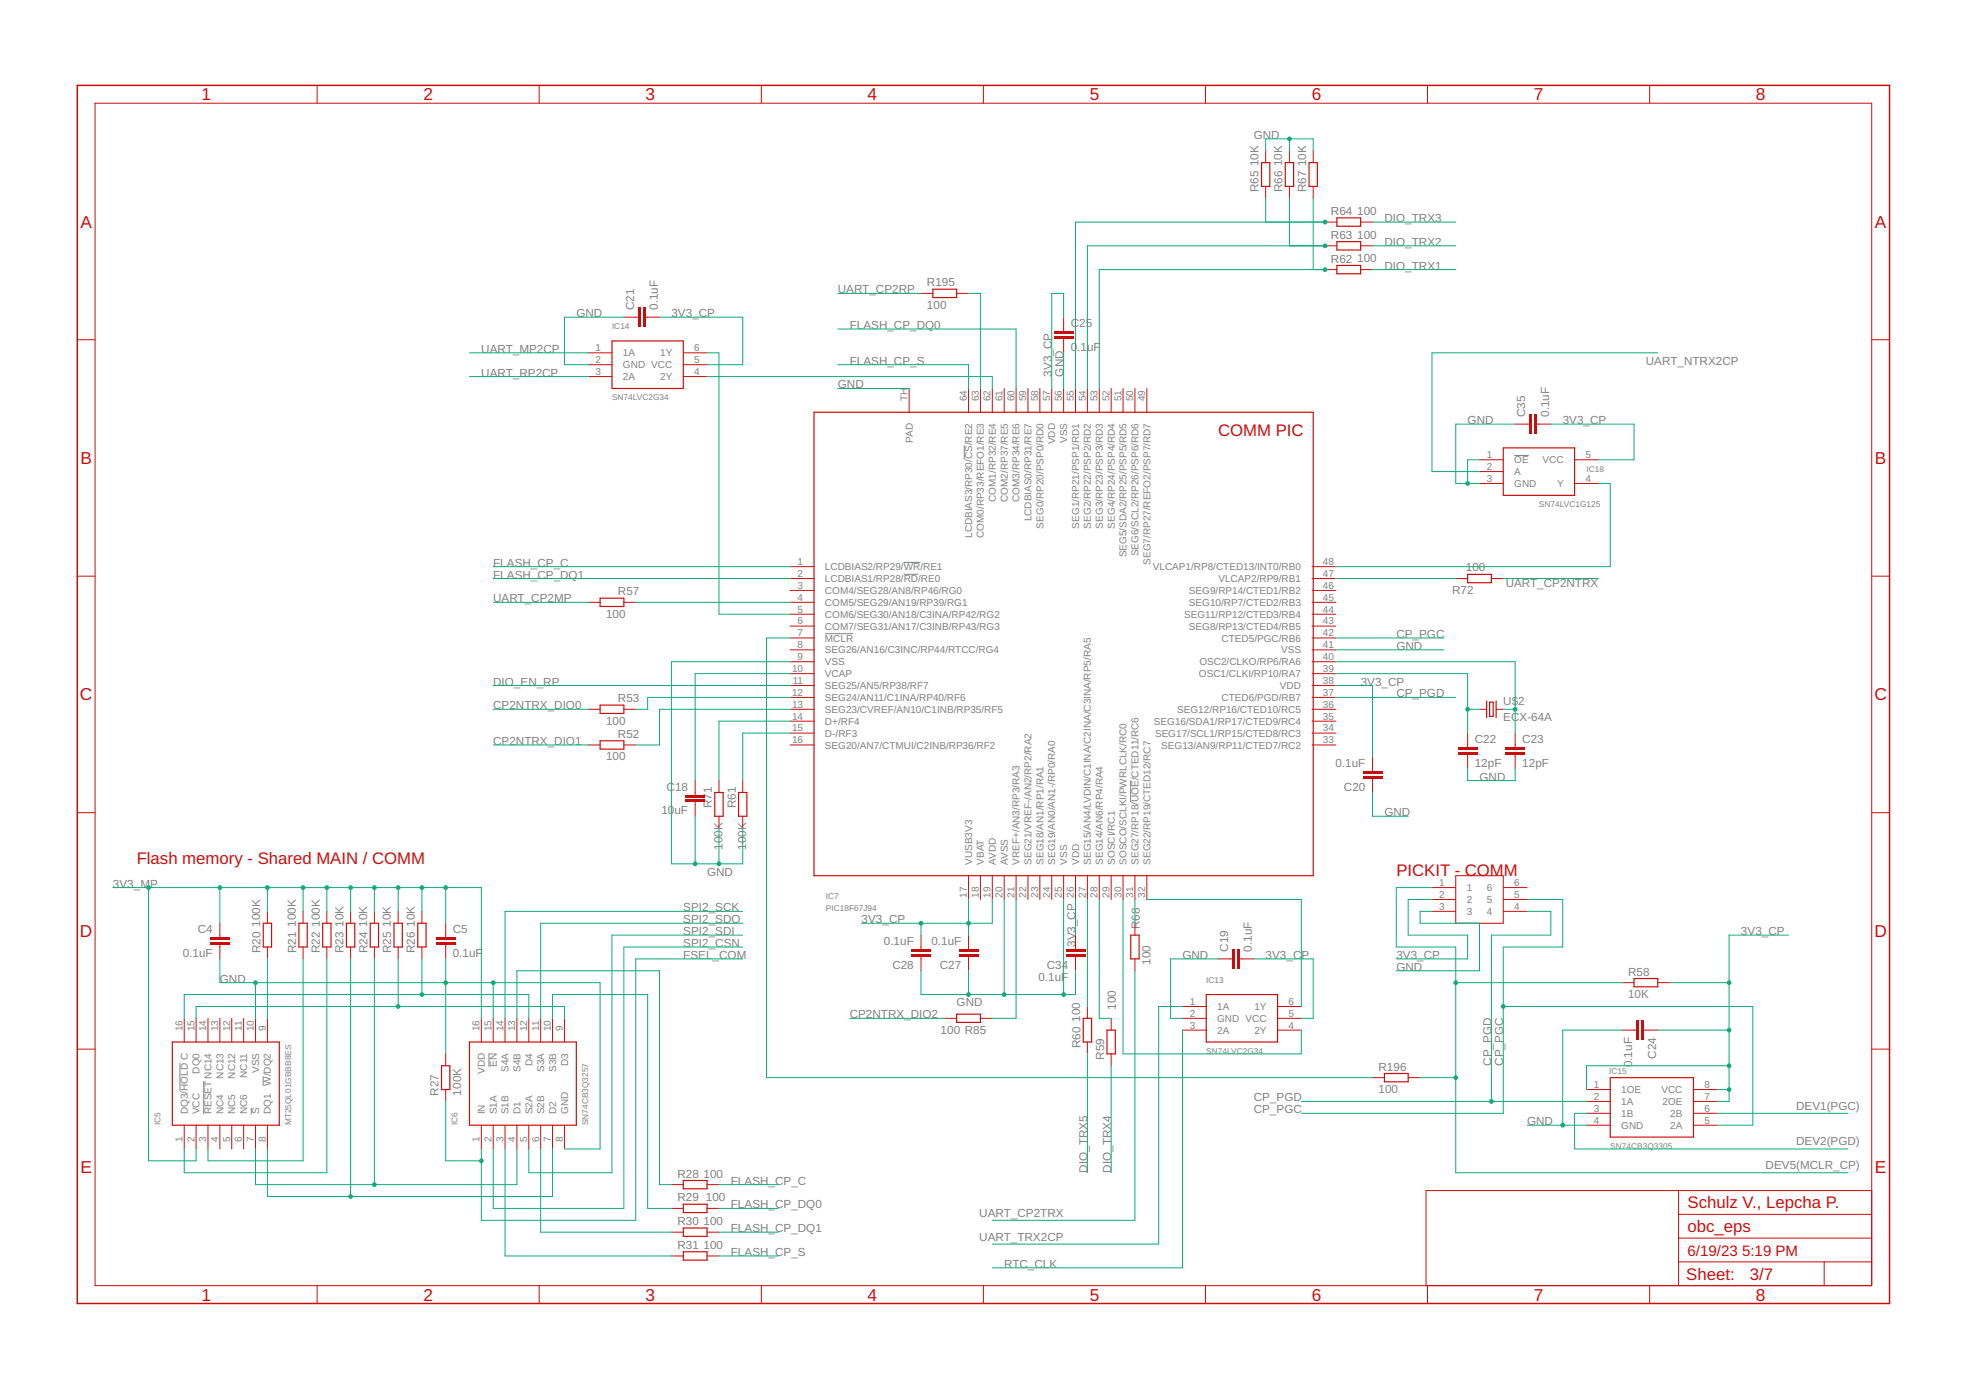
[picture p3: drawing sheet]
<svg xmlns="http://www.w3.org/2000/svg" width="420mm" height="297mm" viewBox="0 0 420 297" stroke-linecap="round" stroke-linejoin="round" font-family="sans-serif">
<defs><g id="words">
<g font-size="3.7" fill="#c90d0c">
<text x="43" y="21.4">1</text>
<text x="90.5" y="21.4">2</text>
<text x="138" y="21.4">3</text>
<text x="185.4" y="21.4">4</text>
<text x="232.9" y="21.4">5</text>
<text x="280.3" y="21.4">6</text>
<text x="327.8" y="21.4">7</text>
<text x="375.3" y="21.4">8</text>
<text x="17.2" y="48.6">A</text>
<text x="400.7" y="48.6">A</text>
<text x="17.2" y="99.2">B</text>
<text x="400.7" y="99.2">B</text>
<text x="17.1" y="149.7">C</text>
<text x="400.6" y="149.7">C</text>
<text x="17.1" y="200.2">D</text>
<text x="400.6" y="200.2">D</text>
<text x="17.2" y="250.8">E</text>
<text x="400.7" y="250.8">E</text>
<text x="43" y="277.9">1</text>
<text x="90.5" y="277.9">2</text>
<text x="138" y="277.9">3</text>
<text x="185.4" y="277.9">4</text>
<text x="232.9" y="277.9">5</text>
<text x="280.3" y="277.9">6</text>
<text x="327.8" y="277.9">7</text>
<text x="375.3" y="277.9">8</text>
</g>
<g font-size="3.6" fill="#c90d0c">
<text x="260.3" y="93.2">COMM PIC</text>
<text x="29.2" y="184.6">Flash memory - Shared MAIN / COMM</text>
<text x="298.4" y="187.1">PICKIT - COMM</text>
<text x="360.6" y="258.2">Schulz V., Lepcha P.</text>
<text x="360.6" y="263.3">obc_eps</text>
<text x="360.4" y="273.6">Sheet:</text>
<text x="374" y="273.5">3/7</text>
</g>
<g font-size="3.2" fill="#c90d0c">
<text x="360.6" y="268.4">6/19/23</text>
<text x="372.3" y="268.4">5:19 PM</text>
</g>
<g font-size="2.5" fill="#808080">
<text x="267.9" y="29.7">GND</text>
<text x="269" y="35.5" transform="rotate(-90 269 35.5)">10K</text>
<text x="274" y="35.5" transform="rotate(-90 274 35.5)">10K</text>
<text x="279.1" y="35.5" transform="rotate(-90 279.1 35.5)">10K</text>
<text x="269" y="41.1" transform="rotate(-90 269 41.1)">R65</text>
<text x="274.1" y="41.1" transform="rotate(-90 274.1 41.1)">R66</text>
<text x="279.1" y="41.1" transform="rotate(-90 279.1 41.1)">R67</text>
<text x="284.4" y="46">R64</text>
<text x="290" y="45.9">100</text>
<text x="295.9" y="47.5">DIO_TRX3</text>
<text x="284.4" y="51">R63</text>
<text x="290" y="51">100</text>
<text x="295.9" y="52.5">DIO_TRX2</text>
<text x="284.4" y="56.1">R62</text>
<text x="290" y="56.1">100</text>
<text x="295.9" y="57.6">DIO_TRX1</text>
<text x="179.1" y="62.7">UART_CP2RP</text>
<text x="198.1" y="66">100</text>
<text x="198.1" y="61.2">R195</text>
<text x="123.2" y="67.8">GND</text>
<text x="135.5" y="66.2" transform="rotate(-90 135.5 66.2)">C21</text>
<text x="140.6" y="66.2" transform="rotate(-90 140.6 66.2)">0.1uF</text>
<text x="143.5" y="67.8">3V3_CP</text>
<text x="181.6" y="70.3">FLASH_CP_DQ0</text>
<text x="228.8" y="69.9">C25</text>
<text x="102.9" y="75.4">UART_MP2CP</text>
<text x="181.6" y="77.9">FLASH_CP_S</text>
<text x="228.8" y="75">0</text>
<text x="230.2" y="75">.1uF</text>
<text x="351.8" y="77.9">UART_NTRX2CP</text>
<text x="102.9" y="80.5">UART_RP2CP</text>
<text x="179.1" y="83">GND</text>
<text x="224.8" y="80.5" transform="rotate(-90 224.8 80.5)">3V3_CP</text>
<text x="227.3" y="80.5" transform="rotate(-90 227.3 80.5)">GND</text>
<text x="326" y="89.1" transform="rotate(-90 326 89.1)">C35</text>
<text x="331.1" y="89.1" transform="rotate(-90 331.1 89.1)">0.1uF</text>
<text x="313.7" y="90.6">GND</text>
<text x="334" y="90.6">3V3_CP</text>
<text x="105.4" y="121.1">FLASH_CP_C</text>
<text x="105.4" y="123.6">FLASH_CP_DQ1</text>
<text x="313.3" y="122.1">100</text>
<text x="321.8" y="125.4">UART_CP2NTRX</text>
<text x="105.4" y="128.7">UART_CP2MP</text>
<text x="132.1" y="127.2">R57</text>
<text x="310.3" y="126.9">R72</text>
<text x="129.5" y="132">100</text>
<text x="298.4" y="136.3">CP_PGC</text>
<text x="298.4" y="138.9">GND</text>
<text x="105.4" y="146.5">DIO_EN_RP</text>
<text x="290.8" y="146.5">3V</text>
<text x="293.9" y="146.5">3_CP</text>
<text x="298.4" y="149">CP_PGD</text>
<text x="105.4" y="151.6">CP2NTRX_DIO0</text>
<text x="129.5" y="154.9">100</text>
<text x="132.1" y="150.1">R53</text>
<text x="321.3" y="154.1">ECX-64A</text>
<text x="321.3" y="150.6">U$</text>
<text x="324.5" y="150.6">2</text>
<text x="105.4" y="159.2">CP2NTRX_DIO1</text>
<text x="132.1" y="157.7">R52</text>
<text x="315.2" y="158.8">C22</text>
<text x="325.3" y="158.8">C23</text>
<text x="129.5" y="162.5">100</text>
<text x="285.4" y="163.9">0.1uF</text>
<text x="315.2" y="163.9">12pF</text>
<text x="316.2" y="166.8">GND</text>
<text x="325.3" y="163.9">12pF</text>
<text x="142.5" y="169">C18</text>
<text x="152.2" y="172.7" transform="rotate(-90 152.2 172.7)">R71</text>
<text x="157.2" y="172.7" transform="rotate(-90 157.2 172.7)">R61</text>
<text x="287.2" y="169">C20</text>
<text x="141.3" y="174.1">10</text>
<text x="144.1" y="174.1">uF</text>
<text x="295.9" y="174.4">GND</text>
<text x="154.4" y="181.6" transform="rotate(-90 154.4 181.6)">100K</text>
<text x="159.5" y="181.6" transform="rotate(-90 159.5 181.6)">100K</text>
<text x="24.1" y="189.7">3V3_MP</text>
<text x="151.1" y="187.1">GND</text>
<text x="146" y="197.3">SPI2_SDO</text>
<text x="146" y="194.7">SPI2_SCK</text>
<text x="184.1" y="197.3">3V3_CP</text>
<text x="42.3" y="199.4">C4</text>
<text x="55.6" y="198" transform="rotate(-90 55.6 198)">100K</text>
<text x="55.6" y="203.6" transform="rotate(-90 55.6 203.6)">R20</text>
<text x="63.2" y="198" transform="rotate(-90 63.2 198)">100K</text>
<text x="63.3" y="203.6" transform="rotate(-90 63.3 203.6)">R21</text>
<text x="68.3" y="198" transform="rotate(-90 68.3 198)">100K</text>
<text x="68.3" y="203.6" transform="rotate(-90 68.3 203.6)">R22</text>
<text x="73.4" y="198" transform="rotate(-90 73.4 198)">10K</text>
<text x="73.4" y="203.6" transform="rotate(-90 73.4 203.6)">R23</text>
<text x="78.5" y="198" transform="rotate(-90 78.5 198)">10K</text>
<text x="78.5" y="203.6" transform="rotate(-90 78.5 203.6)">R24</text>
<text x="83.6" y="198" transform="rotate(-90 83.6 198)">10K</text>
<text x="83.6" y="203.6" transform="rotate(-90 83.6 203.6)">R25</text>
<text x="88.6" y="198" transform="rotate(-90 88.6 198)">10K</text>
<text x="88.7" y="203.6" transform="rotate(-90 88.7 203.6)">R26</text>
<text x="96.8" y="199.4">C5</text>
<text x="146" y="202.4">SPI2_CSN</text>
<text x="146" y="199.8">SPI2_SDI</text>
<text x="188.9" y="202">0.1uF</text>
<text x="199.1" y="202">0.1uF</text>
<text x="229.8" y="202.4" transform="rotate(-90 229.8 202.4)">3V3_CP</text>
<text x="243.6" y="198.6" transform="rotate(-90 243.6 198.6)">R68</text>
<text x="262.5" y="203.4" transform="rotate(-90 262.5 203.4)">C19</text>
<text x="267.6" y="203.4" transform="rotate(-90 267.6 203.4)">0.1uF</text>
<text x="372.1" y="199.8">3V3_CP</text>
<text x="39" y="204.5">0.1uF</text>
<text x="47" y="210">GND</text>
<text x="96.8" y="204.5">0.1uF</text>
<text x="146" y="204.9">FSEL_COM</text>
<text x="190.7" y="207.1">C28</text>
<text x="200.9" y="207.1">C27</text>
<text x="221.9" y="209.6">0.1uF</text>
<text x="223.7" y="207.1">C34</text>
<text x="245.8" y="206.2" transform="rotate(-90 245.8 206.2)">100</text>
<text x="252.7" y="204.9">GND</text>
<text x="270.5" y="204.9">3V3_C</text>
<text x="278.1" y="204.9">P</text>
<text x="298.4" y="207.4">GND</text>
<text x="298.4" y="204.9">3V3_CP</text>
<text x="347.9" y="208.5">R58</text>
<text x="204.4" y="215.1">GND</text>
<text x="238.5" y="215.8" transform="rotate(-90 238.5 215.8)">100</text>
<text x="347.9" y="213.3">10K</text>
<text x="181.6" y="217.6">CP2NTRX_DIO2</text>
<text x="201" y="220.9">100 R85</text>
<text x="230.9" y="218.4" transform="rotate(-90 230.9 218.4)">100</text>
<text x="230.9" y="224" transform="rotate(-90 230.9 224)">R60</text>
<text x="236" y="226.5" transform="rotate(-90 236 226.5)">R59</text>
<text x="318.7" y="227.8" transform="rotate(-90 318.7 227.8)">CP_PGD</text>
<text x="321.3" y="227.8" transform="rotate(-90 321.3 227.8)">CP_PGC</text>
<text x="353.9" y="226.3" transform="rotate(-90 353.9 226.3)">C24</text>
<text x="294.6" y="233.6">100</text>
<text x="294.6" y="228.8">R196</text>
<text x="348.8" y="228.1" transform="rotate(-90 348.8 228.1)">0.1uF</text>
<text x="93.7" y="234.1" transform="rotate(-90 93.7 234.1)">R27</text>
<text x="98.5" y="234.1" transform="rotate(-90 98.5 234.1)">100K</text>
<text x="267.9" y="235.4">CP_PGD</text>
<text x="267.9" y="237.9">CP_PGC</text>
<text x="383.9" y="237.2">DEV1(PGC)</text>
<text x="326.4" y="240.5">GND</text>
<text x="383.9" y="244.8">DEV2(PGD)</text>
<text x="144.8" y="251.7">R28</text>
<text x="150.4" y="251.6">100</text>
<text x="232.4" y="250.6" transform="rotate(-90 232.4 250.6)">DIO_TRX5</text>
<text x="237.5" y="250.6" transform="rotate(-90 237.5 250.6)">DIO_TRX4</text>
<text x="377.3" y="249.9">DEV5(MCLR_CP)</text>
<text x="144.8" y="256.7">R29</text>
<text x="150.9" y="256.7">100</text>
<text x="156.2" y="253.2">FLASH_CP_C</text>
<text x="144.8" y="261.8">R30</text>
<text x="150.4" y="261.8">100</text>
<text x="156.2" y="258.2">FLASH_CP_DQ0</text>
<text x="156.2" y="263.3">FLASH_CP_DQ1</text>
<text x="209.3" y="260">UART_CP2TRX</text>
<text x="144.8" y="266.9">R31</text>
<text x="150.4" y="266.9">100</text>
<text x="156.2" y="268.4">FLASH_CP_S</text>
<text x="209.3" y="265.1">UART_TRX2CP</text>
<text x="214.6" y="270.9">RTC_CLK</text>
</g>
<g font-size="2.1" fill="#808080">
<text x="127.3" y="75">1</text>
<text x="127.3" y="77.6">2</text>
<text x="133.1" y="76.2">1A</text>
<text x="141.1" y="76.2">1Y</text>
<text x="148.4" y="75">6</text>
<text x="148.4" y="77.6">5</text>
<text x="127.3" y="80.1">3</text>
<text x="133.1" y="78.7">GND VCC</text>
<text x="133.1" y="81.2">2A</text>
<text x="141.1" y="81.2">2Y</text>
<text x="148.4" y="80.1">4</text>
<text x="193.9" y="85.8" transform="rotate(-90 193.9 85.8)">TH</text>
<text x="206.6" y="85.8" transform="rotate(-90 206.6 85.8)">64</text>
<text x="209.2" y="85.8" transform="rotate(-90 209.2 85.8)">63</text>
<text x="211.7" y="85.8" transform="rotate(-90 211.7 85.8)">62</text>
<text x="214.3" y="85.8" transform="rotate(-90 214.3 85.8)">61</text>
<text x="216.8" y="85.8" transform="rotate(-90 216.8 85.8)">60</text>
<text x="219.3" y="85.8" transform="rotate(-90 219.3 85.8)">59</text>
<text x="221.9" y="85.8" transform="rotate(-90 221.9 85.8)">58</text>
<text x="224.4" y="85.8" transform="rotate(-90 224.4 85.8)">57</text>
<text x="226.9" y="85.8" transform="rotate(-90 226.9 85.8)">56</text>
<text x="229.5" y="85.8" transform="rotate(-90 229.5 85.8)">55</text>
<text x="232" y="85.8" transform="rotate(-90 232 85.8)">54</text>
<text x="234.6" y="85.8" transform="rotate(-90 234.6 85.8)">53</text>
<text x="237.1" y="85.8" transform="rotate(-90 237.1 85.8)">52</text>
<text x="239.6" y="85.8" transform="rotate(-90 239.6 85.8)">51</text>
<text x="242.2" y="85.8" transform="rotate(-90 242.2 85.8)">50</text>
<text x="244.7" y="85.8" transform="rotate(-90 244.7 85.8)">49</text>
<text x="195.1" y="94.7" transform="rotate(-90 195.1 94.7)">PAD</text>
<text x="225.5" y="94.9" transform="rotate(-90 225.5 94.9)">VDD</text>
<text x="228.1" y="94.7" transform="rotate(-90 228.1 94.7)">VSS</text>
<text x="317.8" y="97.9">1</text>
<text x="317.8" y="100.4">2</text>
<text x="323.6" y="99">OE</text>
<text x="323.6" y="101.5">A</text>
<text x="329.7" y="99">VCC</text>
<text x="338.8" y="97.9">5</text>
<text x="212.8" y="107.3" transform="rotate(-90 212.8 107.3)">COM1/RP32/RE4</text>
<text x="215.4" y="107.3" transform="rotate(-90 215.4 107.3)">COM2/RP37/RE5</text>
<text x="217.9" y="107.3" transform="rotate(-90 217.9 107.3)">COM3/RP34/RE6</text>
<text x="317.8" y="103">3</text>
<text x="323.6" y="104.1">GND</text>
<text x="332.8" y="104.1">Y</text>
<text x="338.8" y="103">4</text>
<text x="220.4" y="111.4" transform="rotate(-90 220.4 111.4)">LCDBIAS0/RP31/RE7</text>
<text x="223" y="112.9" transform="rotate(-90 223 112.9)">SEG0/RP20/PSP0/RD0</text>
<text x="230.6" y="112.9" transform="rotate(-90 230.6 112.9)">SEG1/RP21/PSP1/RD1</text>
<text x="233.1" y="112.9" transform="rotate(-90 233.1 112.9)">SEG2/RP22/PSP2/RD2</text>
<text x="235.7" y="112.9" transform="rotate(-90 235.7 112.9)">SEG3/RP23/PSP3/RD3</text>
<text x="238.2" y="112.9" transform="rotate(-90 238.2 112.9)">SEG4/RP24/PSP4/RD4</text>
<text x="207.7" y="115" transform="rotate(-90 207.7 115)">LCDBIAS3/RP30/CS/RE2</text>
<text x="210.3" y="115" transform="rotate(-90 210.3 115)">COM0/RP33/REFO1/RE3</text>
<text x="240.8" y="119.1" transform="rotate(-90 240.8 119.1)">SEG5/SDA2/RP25/PSP5/RD5</text>
<text x="243.3" y="118.9" transform="rotate(-90 243.3 118.9)">SEG6/SCL2/RP26/PSP6/RD6</text>
<text x="170.4" y="120.7">1</text>
<text x="170.4" y="123.3">2</text>
<text x="170.4" y="125.8">3</text>
<text x="176.3" y="121.9">LCDBIAS2/RP29/WR/RE1</text>
<text x="176.3" y="124.4">LCDBIAS1/RP28/RD/RE0</text>
<text x="245.8" y="120.7" transform="rotate(-90 245.8 120.7)">SEG7/RP27/REFO2/PSP7/RD7</text>
<text x="246.4" y="121.9">VLCAP1/RP8/CTED13/INT0/RB0</text>
<text x="260.4" y="124.4">VLCAP2/RP9/RB1</text>
<text x="282.7" y="125.8">46</text>
<text x="282.7" y="123.3">47</text>
<text x="282.7" y="120.7">48</text>
<text x="170.4" y="128.4">4</text>
<text x="170.4" y="130.9">5</text>
<text x="176.3" y="126.9">COM4/SEG28/AN8/RP46/RG0</text>
<text x="176.3" y="129.5">COM5/SEG29/AN19/RP39/RG1</text>
<text x="254.1" y="129.5">SEG10/RP7/CTED2/RB3</text>
<text x="254.1" y="126.9">SEG9/RP14/CTED1/RB2</text>
<text x="282.7" y="130.9">44</text>
<text x="282.7" y="128.4">45</text>
<text x="170.4" y="133.4">6</text>
<text x="170.4" y="136">7</text>
<text x="176.3" y="132">COM6/SEG30/AN18/C3INA/RP42/RG2</text>
<text x="176.3" y="134.6">COM7/SEG31/AN17/C3INB/RP43/RG3</text>
<text x="176.3" y="137.1">MCLR</text>
<text x="253.1" y="132">SEG11/RP12/CTED3/RB4</text>
<text x="254.1" y="134.6">SEG8/RP13/CTED4/RB5</text>
<text x="261.1" y="137.1">CTED5/PGC/RB6</text>
<text x="282.7" y="136">42</text>
<text x="282.7" y="133.4">43</text>
<text x="169.3" y="143.6">10</text>
<text x="170.4" y="138.5">8</text>
<text x="170.4" y="141.1">9</text>
<text x="176.3" y="139.6">SEG26/AN16/C3INC/RP44/RTCC/RG4</text>
<text x="176.3" y="142.2">VSS</text>
<text x="256.3" y="142.2">OSC2/CLKO/RP6/RA6</text>
<text x="273.8" y="139.6">VSS</text>
<text x="282.7" y="143.6">39</text>
<text x="282.7" y="141.1">40</text>
<text x="282.7" y="138.5">41</text>
<text x="169.3" y="148.7">12</text>
<text x="169.4" y="146.1">11</text>
<text x="176.3" y="144.7">VCAP</text>
<text x="176.3" y="147.3">SEG25/AN5/RP38/RF7</text>
<text x="176.3" y="149.8">SEG24/AN11/C1INA/RP40/RF6</text>
<text x="256.2" y="144.7">OSC1/CLKI/RP10/RA7</text>
<text x="261.1" y="149.8">CTED6/PGD/RB7</text>
<text x="273.5" y="147.3">VDD</text>
<text x="282.7" y="148.7">37</text>
<text x="282.7" y="146.1">38</text>
<text x="169.3" y="151.2">13</text>
<text x="169.3" y="153.8">14</text>
<text x="176.3" y="152.3">SEG23/CVREF/AN10/C1INB/RP35/RF5</text>
<text x="176.3" y="154.9">D+/RF4</text>
<text x="246.6" y="154.9">SEG16/SDA1/RP17/CTED9/RC4</text>
<text x="251.6" y="152.3">SEG12/RP16/CTED10/RC5</text>
<text x="282.7" y="153.8">35</text>
<text x="282.7" y="151.2">36</text>
<text x="169.3" y="156.3">15</text>
<text x="169.3" y="158.8">16</text>
<text x="176.3" y="157.4">D-/RF3</text>
<text x="176.3" y="160">SEG20/AN7/CTMUI/C2INB/RP36/RF2</text>
<text x="246.8" y="157.4">SEG17/SCL1/RP15/CTED8/RC3</text>
<text x="248.2" y="160">SEG13/AN9/RP11/CTED7/RC2</text>
<text x="282.7" y="158.8">33</text>
<text x="282.7" y="156.3">34</text>
<text x="207.7" y="184.8" transform="rotate(-90 207.7 184.8)">VUSB3V3</text>
<text x="210.3" y="184.8" transform="rotate(-90 210.3 184.8)">VBAT</text>
<text x="212.8" y="184.8" transform="rotate(-90 212.8 184.8)">AVDD</text>
<text x="215.4" y="184.8" transform="rotate(-90 215.4 184.8)">AVSS</text>
<text x="217.9" y="184.8" transform="rotate(-90 217.9 184.8)">VREF+/AN3/RP3/RA3</text>
<text x="220.4" y="184.8" transform="rotate(-90 220.4 184.8)">SEG21/VREF-/AN2/RP2/RA2</text>
<text x="223" y="184.8" transform="rotate(-90 223 184.8)">SEG18/AN1/RP1/RA1</text>
<text x="225.5" y="184.8" transform="rotate(-90 225.5 184.8)">SEG19/AN0/AN1-/RP0/RA0</text>
<text x="228.1" y="184.8" transform="rotate(-90 228.1 184.8)">VSS</text>
<text x="230.6" y="184.8" transform="rotate(-90 230.6 184.8)">VDD</text>
<text x="233.1" y="184.8" transform="rotate(-90 233.1 184.8)">SEG15/AN4/LVDIN/C1INA/C2INA/C3INA/RP5/RA5</text>
<text x="235.7" y="184.8" transform="rotate(-90 235.7 184.8)">SEG14/AN6/RP4/RA4</text>
<text x="238.2" y="184.8" transform="rotate(-90 238.2 184.8)">SOSCI/RC1</text>
<text x="240.8" y="184.8" transform="rotate(-90 240.8 184.8)">SOSCO/SCLKI/PWRLCLK/RC0</text>
<text x="243.3" y="184.8" transform="rotate(-90 243.3 184.8)">SEG27/RP18/UOE/CTED11/RC6</text>
<text x="245.8" y="184.8" transform="rotate(-90 245.8 184.8)">SEG22/RP19/CTED12/RC7</text>
<text x="206.6" y="191.8" transform="rotate(-90 206.6 191.8)">17</text>
<text x="209.2" y="191.8" transform="rotate(-90 209.2 191.8)">18</text>
<text x="211.7" y="191.8" transform="rotate(-90 211.7 191.8)">19</text>
<text x="214.3" y="191.8" transform="rotate(-90 214.3 191.8)">20</text>
<text x="216.8" y="191.8" transform="rotate(-90 216.8 191.8)">21</text>
<text x="219.3" y="191.8" transform="rotate(-90 219.3 191.8)">22</text>
<text x="221.9" y="191.8" transform="rotate(-90 221.9 191.8)">23</text>
<text x="224.4" y="191.8" transform="rotate(-90 224.4 191.8)">24</text>
<text x="226.9" y="191.8" transform="rotate(-90 226.9 191.8)">25</text>
<text x="229.5" y="191.8" transform="rotate(-90 229.5 191.8)">26</text>
<text x="232" y="191.8" transform="rotate(-90 232 191.8)">27</text>
<text x="234.6" y="191.8" transform="rotate(-90 234.6 191.8)">28</text>
<text x="237.1" y="191.8" transform="rotate(-90 237.1 191.8)">29</text>
<text x="239.6" y="191.8" transform="rotate(-90 239.6 191.8)">30</text>
<text x="242.2" y="191.8" transform="rotate(-90 242.2 191.8)">31</text>
<text x="244.7" y="191.8" transform="rotate(-90 244.7 191.8)">32</text>
<text x="307.6" y="189.3">1</text>
<text x="307.6" y="191.9">2</text>
<text x="313.5" y="190.4">1</text>
<text x="317.8" y="190.4">6</text>
<text x="323.6" y="191.9">5</text>
<text x="323.6" y="189.3">6</text>
<text x="307.6" y="194.4">3</text>
<text x="313.5" y="193">2</text>
<text x="313.5" y="195.5">3</text>
<text x="317.8" y="195.5">4</text>
<text x="317.8" y="193">5</text>
<text x="323.6" y="194.4">4</text>
<text x="254.3" y="214.7">1</text>
<text x="260.1" y="215.8">1A</text>
<text x="268.1" y="215.8">1Y</text>
<text x="275.4" y="214.7">6</text>
<text x="39" y="220.3" transform="rotate(-90 39 220.3)">16</text>
<text x="41.6" y="220.3" transform="rotate(-90 41.6 220.3)">15</text>
<text x="44.1" y="220.3" transform="rotate(-90 44.1 220.3)">14</text>
<text x="46.6" y="220.3" transform="rotate(-90 46.6 220.3)">13</text>
<text x="49.2" y="220.3" transform="rotate(-90 49.2 220.3)">12</text>
<text x="51.7" y="220.3" transform="rotate(-90 51.7 220.3)">11</text>
<text x="54.2" y="220.3" transform="rotate(-90 54.2 220.3)">10</text>
<text x="56.8" y="220.3" transform="rotate(-90 56.8 220.3)">9</text>
<text x="102.5" y="220.3" transform="rotate(-90 102.5 220.3)">16</text>
<text x="105" y="220.3" transform="rotate(-90 105 220.3)">15</text>
<text x="107.6" y="220.3" transform="rotate(-90 107.6 220.3)">14</text>
<text x="110.1" y="220.3" transform="rotate(-90 110.1 220.3)">13</text>
<text x="112.7" y="220.3" transform="rotate(-90 112.7 220.3)">12</text>
<text x="115.2" y="220.3" transform="rotate(-90 115.2 220.3)">11</text>
<text x="117.7" y="220.3" transform="rotate(-90 117.7 220.3)">10</text>
<text x="120.3" y="220.3" transform="rotate(-90 120.3 220.3)">9</text>
<text x="254.3" y="217.2">2</text>
<text x="254.3" y="219.8">3</text>
<text x="260.1" y="218.4">GND VCC</text>
<text x="260.1" y="220.9">2A</text>
<text x="268.1" y="220.9">2Y</text>
<text x="275.4" y="219.8">4</text>
<text x="275.4" y="217.2">5</text>
<text x="106.2" y="228" transform="rotate(-90 106.2 228)">EN</text>
<text x="113.8" y="227.8" transform="rotate(-90 113.8 227.8)">D4</text>
<text x="121.4" y="227.8" transform="rotate(-90 121.4 227.8)">D3</text>
<text x="42.7" y="229.4" transform="rotate(-90 42.7 229.4)">DQ0</text>
<text x="47.7" y="230.5" transform="rotate(-90 47.7 230.5)">NC13</text>
<text x="50.3" y="230.5" transform="rotate(-90 50.3 230.5)">NC12</text>
<text x="52.8" y="230.3" transform="rotate(-90 52.8 230.3)">NC11</text>
<text x="55.4" y="229.3" transform="rotate(-90 55.4 229.3)">VSS</text>
<text x="57.9" y="232" transform="rotate(-90 57.9 232)">W/DQ2</text>
<text x="103.6" y="229.5" transform="rotate(-90 103.6 229.5)">VDD</text>
<text x="108.7" y="229" transform="rotate(-90 108.7 229)">S4A</text>
<text x="111.2" y="229" transform="rotate(-90 111.2 229)">S4B</text>
<text x="116.3" y="229" transform="rotate(-90 116.3 229)">S3A</text>
<text x="118.9" y="229" transform="rotate(-90 118.9 229)">S3B</text>
<text x="340.6" y="232.5">1</text>
<text x="346.5" y="233.6">1OE</text>
<text x="355.1" y="233.6">VCC</text>
<text x="364.2" y="232.5">8</text>
<text x="40.1" y="238.1" transform="rotate(-90 40.1 238.1)">DQ3/HOLD C</text>
<text x="42.7" y="238.1" transform="rotate(-90 42.7 238.1)">VCC</text>
<text x="45.2" y="238.1" transform="rotate(-90 45.2 238.1)">RESET NC14</text>
<text x="47.7" y="238.1" transform="rotate(-90 47.7 238.1)">NC4</text>
<text x="50.3" y="238.1" transform="rotate(-90 50.3 238.1)">NC5</text>
<text x="52.8" y="238.1" transform="rotate(-90 52.8 238.1)">NC6</text>
<text x="55.4" y="238.1" transform="rotate(-90 55.4 238.1)">S</text>
<text x="57.9" y="238.1" transform="rotate(-90 57.9 238.1)">DQ1</text>
<text x="103.6" y="238.1" transform="rotate(-90 103.6 238.1)">IN</text>
<text x="106.2" y="238.1" transform="rotate(-90 106.2 238.1)">S1A</text>
<text x="108.7" y="238.1" transform="rotate(-90 108.7 238.1)">S1B</text>
<text x="111.2" y="238.1" transform="rotate(-90 111.2 238.1)">D1</text>
<text x="113.8" y="238.1" transform="rotate(-90 113.8 238.1)">S2A</text>
<text x="116.3" y="238.1" transform="rotate(-90 116.3 238.1)">S2B</text>
<text x="118.9" y="238.1" transform="rotate(-90 118.9 238.1)">D2</text>
<text x="121.4" y="238.1" transform="rotate(-90 121.4 238.1)">GND</text>
<text x="340.6" y="235">2</text>
<text x="340.6" y="237.6">3</text>
<text x="346.5" y="236.1">1A</text>
<text x="346.5" y="238.7">1B</text>
<text x="355.3" y="236.1">2OE</text>
<text x="357" y="238.7">2B</text>
<text x="364.2" y="237.6">6</text>
<text x="364.2" y="235">7</text>
<text x="39" y="244" transform="rotate(-90 39 244)">1</text>
<text x="41.6" y="244" transform="rotate(-90 41.6 244)">2</text>
<text x="44.1" y="244" transform="rotate(-90 44.1 244)">3</text>
<text x="46.6" y="244" transform="rotate(-90 46.6 244)">4</text>
<text x="49.2" y="244" transform="rotate(-90 49.2 244)">5</text>
<text x="51.7" y="244" transform="rotate(-90 51.7 244)">6</text>
<text x="54.2" y="244" transform="rotate(-90 54.2 244)">7</text>
<text x="56.8" y="244" transform="rotate(-90 56.8 244)">8</text>
<text x="102.5" y="244" transform="rotate(-90 102.5 244)">1</text>
<text x="105" y="244" transform="rotate(-90 105 244)">2</text>
<text x="107.6" y="244" transform="rotate(-90 107.6 244)">3</text>
<text x="110.1" y="244" transform="rotate(-90 110.1 244)">4</text>
<text x="112.7" y="244" transform="rotate(-90 112.7 244)">5</text>
<text x="115.2" y="244" transform="rotate(-90 115.2 244)">6</text>
<text x="117.7" y="244" transform="rotate(-90 117.7 244)">7</text>
<text x="120.3" y="244" transform="rotate(-90 120.3 244)">8</text>
<text x="340.6" y="240.1">4</text>
<text x="346.5" y="241.2">GND</text>
<text x="357" y="241.2">2A</text>
<text x="364.2" y="240.1">5</text>
</g>
<g font-size="1.8" fill="#808080">
<text x="130.8" y="70.3">IC14</text>
<text x="130.8" y="85.5">SN74LVC2G34</text>
<text x="339.1" y="100.8">IC18</text>
<text x="328.9" y="108.4">SN74LVC1G125</text>
<text x="176.5" y="194.7">PIC18F67J94</text>
<text x="176.5" y="192.2">IC7</text>
<text x="257.8" y="210">IC13</text>
<text x="257.8" y="225.2">SN74LVC2G34</text>
<text x="343.9" y="229.5">IC15</text>
<text x="34.3" y="240.5" transform="rotate(-90 34.3 240.5)">IC5</text>
<text x="62.2" y="240.5" transform="rotate(-90 62.2 240.5)">MT25QL01GBBB8ES</text>
<text x="97.8" y="240.5" transform="rotate(-90 97.8 240.5)">IC6</text>
<text x="125.7" y="240.5" transform="rotate(-90 125.7 240.5)">SN74CB3Q3257</text>
<text x="344.1" y="245.5">SN74CB3Q3305</text>
</g>
</g></defs>
<path d="M206.1 95.2v2.9M323.6 97.3h3.1M176.3 135.4h6.1M193.1 120.2h3.6M193.1 122.7h3.1M241.6 166.8v4.6M38.5 227.2v5.9M43.5 231v7.1M53.7 236.7v1.4M56.2 230v2M104.5 225v3" fill="none" stroke="#808080" stroke-width=".21"/>
<path d="M56.3 197.3h1.7v5.1h-1.7zM63.9 197.3h1.8v5.1h-1.8zM69 197.3h1.7v5.1h-1.7zM74 197.3h1.8v5.1h-1.8zM79.1 197.3h1.8v5.1h-1.8zM84.2 197.3h1.8v5.1h-1.8zM89.3 197.3h1.8v5.1h-1.8zM36.8 222.7h22.9v17.8h-22.9z" fill="none" stroke="#c90d0c" stroke-width=".25"/>
<g fill="none" stroke="#c90d0c" stroke-width=".21">
<path d="M47 199.8v.5M57.1 194.8v2.5M64.8 194.8v2.5M69.8 194.8v2.5M74.9 194.8v2.5M80 194.8v2.5M85.1 194.8v2.5M90.2 194.8v2.5M39.4 217.6v5.1M41.9 217.6v5.1M44.4 217.6v5.1M47 201.9v.5"/>
<path d="M47 217.6v5.1M49.5 217.6v5.1M52.1 217.6v5.1M54.6 217.6v5.1M57.1 202.4v2.5M57.1 217.6v5.1M64.8 202.4v2.5M69.8 202.4v2.5M74.9 202.4v2.5M80 202.4v2.5M85.1 202.4v2.5M90.2 202.4v2.5"/>
<path d="M39.4 240.5v5M41.9 240.5v5M44.4 240.5v5M47 240.5v5M49.5 240.5v5M52.1 240.5v5M54.6 240.5v5M57.1 240.5v5"/>
</g>
<g fill="#c90d0c">
<path d="M45 201.4h4v.5h-4z" fill-rule="evenodd"/>
<path d="M45 200.3h4v.6h-4z" fill-rule="evenodd"/>
</g>
<g fill="#c90d0c">
<path d="M45 201.4h4v.5h-4zM45 201.4v.5h4v-.5z"/>
<path d="M45 200.3h4v.6h-4zM45 200.3v.6h4v-.6z"/>
</g>
<g fill="none" stroke="#c90d0c" stroke-width=".21">
<path d="M47 197.3v2.5M95.2 199.8v.5M47 202.4v2.5M95.2 201.9v.5M102.9 217.6v5.1M105.4 217.6v5.1M107.9 217.6v5.1M110.5 217.6v5.1M113 217.6v5.1M115.5 217.6v5.1M118.1 217.6v5.1M120.6 217.6v5.1"/>
<path d="M102.9 240.5v5M105.4 240.5v5M107.9 240.5v5M110.5 240.5v5M113 240.5v5M115.5 240.5v5M118.1 240.5v5M120.6 240.5v5"/>
</g>
<path d="M100.3 222.7h22.9v17.8h-22.9z" fill="none" stroke="#c90d0c" stroke-width=".25"/>
<g fill="#c90d0c">
<path d="M93.2 201.4h4.1v.5h-4.1z" fill-rule="evenodd"/>
<path d="M93.2 200.3h4.1v.6h-4.1z" fill-rule="evenodd"/>
</g>
<g fill="#c90d0c">
<path d="M93.2 201.4h4.1v.5h-4.1zM93.2 201.4v.5h4.1v-.5z"/>
<path d="M93.2 200.3h4.1v.6h-4.1zM93.2 200.3v.6h4.1v-.6z"/>
</g>
<g fill="none" stroke="#c90d0c" stroke-width=".21">
<path d="M194.3 83v5.1M207 83v5.1M209.5 83v5.1M212.1 83v5.1M214.6 83v5.1M217.1 83v5.1M219.7 83v5.1M222.2 83v5.1M224.8 83v5.1M227.3 83v5.1M229.8 83v5.1M232.4 83v5.1"/>
<path d="M234.9 83v5.1M237.5 83v5.1M240 83v5.1M242.5 83v5.1M245.1 83v5.1M168.9 121.1h5.1M168.9 123.6h5.1M168.9 126.2h5.1M168.9 128.7h5.1M168.9 131.3h5.1M168.9 133.8h5.1M168.9 136.3h5.1"/>
<path d="M168.9 138.9h5.1M280.4 121.1h5.1M280.4 123.6h5.1M280.4 126.2h5.1M280.4 128.7h5.1M280.4 131.3h5.1M280.4 133.8h5.1M280.4 136.3h5.1M280.4 138.9h5.1M168.9 141.4h5.1M168.9 144h5.1M168.9 146.5h5.1"/>
<path d="M168.9 149h5.1M168.9 151.6h5.1M168.9 154.1h5.1M168.9 156.7h5.1M168.9 159.2h5.1M280.4 141.4h5.1M280.4 144h5.1M280.4 146.5h5.1M280.4 149h5.1M280.4 151.6h5.1M280.4 154.1h5.1M280.4 156.7h5.1"/>
<path d="M280.4 159.2h5.1M95.2 197.3v2.5M207 187.1v5.1M209.5 187.1v5.1M212.1 187.1v5.1M214.6 187.1v5.1M217.1 187.1v5.1M219.7 187.1v5.1M222.2 187.1v5.1M224.8 187.1v5.1M227.3 187.1v5.1M229.8 187.1v5.1"/>
<path d="M232.4 187.1v5.1M234.9 187.1v5.1M237.5 187.1v5.1M240 187.1v5.1M242.5 187.1v5.1M245.1 187.1v5.1M95.2 202.4v2.5M252.7 215.1h5.1M252.7 217.6h5.1M262.9 204.9h.5M264.9 204.9h.5M273 215.1h5.1"/>
<path d="M273 217.6h5.1M95.2 225.2v2.6M95.2 232.8v2.6M252.7 220.1h5.1M273 220.1h5.1M143.5 253.2h2.5M143.5 258.2h2.5M151.1 253.2h2.5M151.1 258.2h2.5M143.5 263.3h2.5M143.5 268.4h2.5M151.1 263.3h2.5"/>
<path d="M151.1 268.4h2.5"/>
</g>
<path d="M174 88.1h106.6v99h-106.6zM257.8 212.5h15.2v10.2h-15.2zM94.4 227.8h1.7v5h-1.7zM146 252.3h5.1v1.7h-5.1zM146 257.3h5.1v1.8h-5.1zM146 262.4h5.1v1.8h-5.1zM146 267.5h5.1v1.8h-5.1z" fill="none" stroke="#c90d0c" stroke-width=".25"/>
<g fill="#c90d0c">
<path d="M264.4 202.9h.5v4h-.5z" fill-rule="evenodd"/>
<path d="M263.4 202.9h.5v4h-.5z" fill-rule="evenodd"/>
</g>
<g fill="#c90d0c">
<path d="M264.4 202.9h.5v4h-.5zM264.4 202.9v4h.5v-4z"/>
<path d="M263.4 202.9h.5v4h-.5zM263.4 202.9v4h.5v-4z"/>
</g>
<path d="M293.3 164.3v.5M293.3 166.3v.5M260.3 204.9h2.6M265.4 204.9h2.5" fill="none" stroke="#c90d0c" stroke-width=".21"/>
<g fill="#c90d0c">
<path d="M291.3 164.8h4.1v.5h-4.1z" fill-rule="evenodd"/>
<path d="M291.3 165.8h4.1v.5h-4.1z" fill-rule="evenodd"/>
</g>
<g fill="#c90d0c">
<path d="M291.3 164.8h4.1v.5h-4.1zM291.3 164.8v.5h4.1v-.5z"/>
<path d="M291.3 165.8h4.1v.5h-4.1zM291.3 165.8v.5h4.1v-.5z"/>
</g>
<path d="M125.7 75.4h5.1M125.7 77.9h5.1M135.9 67.8h.5M137.9 67.8h.5M146 75.4h5.1M146 77.9h5.1M125.7 80.5h5.1M146 80.5h5.1M125.7 128.7h2.5M133.3 128.7h2.6M293.3 161.7v2.6M293.3 166.8v2.6" fill="none" stroke="#c90d0c" stroke-width=".21"/>
<path d="M130.8 72.9h15.2v10.1h-15.2zM128.2 127.8h5.1v1.8h-5.1z" fill="none" stroke="#c90d0c" stroke-width=".25"/>
<g fill="#c90d0c">
<path d="M137.4 65.7h.5v4.1h-.5z" fill-rule="evenodd"/>
<path d="M136.4 65.7h.5v4.1h-.5z" fill-rule="evenodd"/>
</g>
<g fill="#c90d0c">
<path d="M137.4 65.7h.5v4.1h-.5zM137.4 65.7v4.1h.5v-4.1z"/>
<path d="M136.4 65.7h.5v4.1h-.5zM136.4 65.7v4.1h.5v-4.1z"/>
</g>
<path d="M133.3 67.8h2.6M138.4 67.8h2.5M313.6 159.2v.5M316.2 151.6h1.5M319.7 151.6h1.6M313.6 161.2v.5" fill="none" stroke="#c90d0c" stroke-width=".21"/>
<path d="M317.7 149.8v3.6M318.3 150.1h.8v3h-.8zM319.7 149.8v3.6" fill="none" stroke="#c90d0c" stroke-width=".25"/>
<g fill="#c90d0c">
<path d="M311.6 160.7h4.1v.5h-4.1z" fill-rule="evenodd"/>
<path d="M311.6 159.7h4.1v.5h-4.1z" fill-rule="evenodd"/>
</g>
<g fill="#c90d0c">
<path d="M311.6 160.7h4.1v.5h-4.1zM311.6 160.7v.5h4.1v-.5z"/>
<path d="M311.6 159.7h4.1v.5h-4.1zM311.6 159.7v.5h4.1v-.5z"/>
</g>
<path d="M313.6 156.7v2.5M323.8 159.2v.5M313.6 161.7v2.6M323.8 161.2v.5" fill="none" stroke="#c90d0c" stroke-width=".21"/>
<g fill="#c90d0c">
<path d="M321.8 160.7h4v.5h-4z" fill-rule="evenodd"/>
<path d="M321.8 159.7h4v.5h-4z" fill-rule="evenodd"/>
</g>
<g fill="#c90d0c">
<path d="M321.8 160.7h4v.5h-4zM321.8 160.7v.5h4v-.5z"/>
<path d="M321.8 159.7h4v.5h-4zM321.8 159.7v.5h4v-.5z"/>
</g>
<g fill="none" stroke="#c90d0c" stroke-width=".21">
<path d="M323.8 156.7v2.5M323.8 161.7v2.6M346.7 210h2.5M354.3 210h2.5M339 232.8h5.1M339 235.4h5.1M339 237.9h5.1M349.2 220.1h.5M351.2 220.1h.5M361.9 232.8h5.1M361.9 235.4h5.1M361.9 237.9h5.1"/>
<path d="M339 240.5h5.1M361.9 240.5h5.1"/>
</g>
<path d="M349.2 209.1h5.1v1.8h-5.1zM344.1 230.3h17.8v12.7h-17.8z" fill="none" stroke="#c90d0c" stroke-width=".25"/>
<g fill="#c90d0c">
<path d="M349.7 218.1h.5v4.1h-.5z" fill-rule="evenodd"/>
<path d="M350.7 218.1h.5v4.1h-.5z" fill-rule="evenodd"/>
</g>
<g fill="#c90d0c">
<path d="M349.7 218.1h.5v4.1h-.5zM349.7 218.1v4.1h.5v-4.1z"/>
<path d="M350.7 218.1h.5v4.1h-.5zM350.7 218.1v4.1h.5v-4.1z"/>
</g>
<path d="M227.3 70.3v.5M227.3 72.3v.6M232.4 215.1v2.5M237.5 217.6v2.5M232.4 222.7v2.5M237.5 225.2v2.6M346.7 220.1h2.5M351.7 220.1h2.6" fill="none" stroke="#c90d0c" stroke-width=".21"/>
<path d="M231.5 217.6h1.8v5.1h-1.8zM236.6 220.1h1.8v5.1h-1.8z" fill="none" stroke="#c90d0c" stroke-width=".25"/>
<g fill="#c90d0c">
<path d="M225.3 71.8h4v.5h-4z" fill-rule="evenodd"/>
<path d="M225.3 70.8h4v.5h-4z" fill-rule="evenodd"/>
</g>
<g fill="#c90d0c">
<path d="M225.3 71.8h4v.5h-4zM225.3 71.8v.5h4v-.5z"/>
<path d="M225.3 70.8h4v.5h-4zM225.3 70.8v.5h4v-.5z"/>
</g>
<g fill="none" stroke="#c90d0c" stroke-width=".21">
<path d="M67.8 18.2v3.9M115.2 18.2v3.9M162.7 18.2v3.9M210.2 18.2v3.9M257.6 18.2v3.9M305.1 18.2v3.9M352.6 18.2v3.9M20.3 22.1h379.7v252.6h-379.7zM270.5 32.2v2.6M270.5 39.8v2.6M275.6 32.2v2.6M275.6 39.8v2.6"/>
<path d="M280.6 32.2v2.6M280.6 39.8v2.6M283.2 57.6h2.5M283.2 52.5h2.5M283.2 47.5h2.5M290.8 57.6h2.5M290.8 52.5h2.5M290.8 47.5h2.5M16.5 72.6h3.8M196.8 62.7h2.6M204.4 62.7h2.6M227.3 67.8v2.5"/>
<path d="M227.3 72.9v2.5M400 72.6h3.8M16.5 123.1h3.8M400 123.1h3.8M16.5 173.7h3.8M148.6 169.4v.5M148.6 171.4v.5M153.6 166.8v2.6M153.6 174.4v2.6M158.7 166.8v2.6M158.7 174.4v2.6M400 173.7h3.8"/>
<path d="M242.5 197.3v2.5M306 189.7h5.1M306 192.2h5.1M306 194.8h5.1M311.1 187.1h10.2v10.2h-10.2zM321.3 189.7h5M321.3 192.2h5M321.3 194.8h5M242.5 204.9v2.6M16.5 224.2h3.8M293.3 230.3h2.6M300.9 230.3h2.6"/>
<path d="M400 224.2h3.8M358.7 254.4v20.3M358.7 259.5h41.3M400 254.4h-95.2v20.3M67.8 274.7v3.9M115.2 274.7v3.9M162.7 274.7v3.9M210.2 274.7v3.9M257.6 274.7v3.9M305.1 274.7v3.9M352.6 274.7v3.9M358.7 269.7h41.3"/>
<path d="M358.7 264.6h41.3M389.8 269.7v5"/>
</g>
<path d="M269.6 34.8h1.8v5h-1.8zM274.7 34.8h1.8v5h-1.8zM279.8 34.8h1.7v5h-1.7zM285.7 56.7h5.1v1.8h-5.1zM285.7 46.6h5.1v1.7h-5.1zM285.7 51.6h5.1v1.8h-5.1zM199.4 61.8h5v1.8h-5zM152.8 169.4h1.7v5h-1.7zM157.8 169.4h1.8v5h-1.8zM241.7 199.8h1.7v5.1h-1.7zM295.9 229.4h5v1.8h-5z" fill="none" stroke="#c90d0c" stroke-width=".25"/>
<path d="M16.5 18.2h387.3v260.4h-387.3z" fill="none" stroke="#c90d0c" stroke-width=".32"/>
<g fill="#c90d0c">
<path d="M146.5 170.9h4.1v.5h-4.1z" fill-rule="evenodd"/>
<path d="M146.5 169.9h4.1v.5h-4.1z" fill-rule="evenodd"/>
</g>
<g fill="#c90d0c">
<path d="M146.5 170.9h4.1v.5h-4.1zM146.5 170.9v.5h4.1v-.5z"/>
<path d="M146.5 169.9h4.1v.5h-4.1zM146.5 169.9v.5h4.1v-.5z"/>
</g>
<path d="M148.6 166.8v2.6M148.6 171.9v2.5M207 202.4v.5M207 204.4v.5" fill="none" stroke="#c90d0c" stroke-width=".21"/>
<g fill="#c90d0c">
<path d="M205 202.9h4v.5h-4z" fill-rule="evenodd"/>
<path d="M205 203.9h4v.5h-4z" fill-rule="evenodd"/>
</g>
<g fill="#c90d0c">
<path d="M205 202.9h4v.5h-4zM205 202.9v.5h4v-.5z"/>
<path d="M205 203.9h4v.5h-4zM205 203.9v.5h4v-.5z"/>
</g>
<path d="M207 199.8v2.6M196.8 202.4v.5M196.8 204.4v.5M207 204.9v2.6" fill="none" stroke="#c90d0c" stroke-width=".21"/>
<g fill="#c90d0c">
<path d="M194.8 202.9h4.1v.5h-4.1z" fill-rule="evenodd"/>
<path d="M194.8 203.9h4.1v.5h-4.1z" fill-rule="evenodd"/>
</g>
<g fill="#c90d0c">
<path d="M194.8 202.9h4.1v.5h-4.1zM194.8 202.9v.5h4.1v-.5z"/>
<path d="M194.8 203.9h4.1v.5h-4.1zM194.8 203.9v.5h4.1v-.5z"/>
</g>
<path d="M196.8 199.8v2.6M196.8 204.9v2.6M229.8 202.4v.5M229.8 204.4v.5" fill="none" stroke="#c90d0c" stroke-width=".21"/>
<g fill="#c90d0c">
<path d="M227.8 202.9h4.1v.5h-4.1z" fill-rule="evenodd"/>
<path d="M227.8 203.9h4.1v.5h-4.1z" fill-rule="evenodd"/>
</g>
<g fill="#c90d0c">
<path d="M227.8 202.9h4.1v.5h-4.1zM227.8 202.9v.5h4.1v-.5z"/>
<path d="M227.8 203.9h4.1v.5h-4.1zM227.8 203.9v.5h4.1v-.5z"/>
</g>
<path d="M316.2 98.3h5.1M326.3 90.6h.6M328.4 90.6h.5M336.5 98.3h5.1M316.2 100.8h5.1M316.2 103.3h5.1M336.5 103.3h5.1M229.8 199.8v2.6M229.8 204.9v2.6" fill="none" stroke="#c90d0c" stroke-width=".21"/>
<path d="M321.3 95.7h15.2v10.2h-15.2z" fill="none" stroke="#c90d0c" stroke-width=".25"/>
<g fill="#c90d0c">
<path d="M327.9 88.6h.5v4.1h-.5z" fill-rule="evenodd"/>
<path d="M326.9 88.6h.5v4.1h-.5z" fill-rule="evenodd"/>
</g>
<g fill="#c90d0c">
<path d="M327.9 88.6h.5v4.1h-.5zM327.9 88.6v4.1h.5v-4.1z"/>
<path d="M326.9 88.6h.5v4.1h-.5zM326.9 88.6v4.1h.5v-4.1z"/>
</g>
<path d="M323.8 90.6h2.5M328.9 90.6h2.5M311.1 123.6h2.5M318.7 123.6h2.6M125.7 159.2h2.5M125.7 151.6h2.5M133.3 159.2h2.6M133.3 151.6h2.6M201.9 217.6h2.5M209.5 217.6h2.6" fill="none" stroke="#c90d0c" stroke-width=".21"/>
<path d="M313.6 122.7h5.1v1.8h-5.1zM128.2 158.3h5.1v1.8h-5.1zM128.2 150.7h5.1v1.8h-5.1zM204.4 216.7h5.1v1.8h-5.1z" fill="none" stroke="#c90d0c" stroke-width=".25"/>
<path d="M24.1 189.7h78.8v27.9M31.7 189.7v58.4h10.2v-2.6" fill="none" stroke="#0dab76" stroke-width=".21"/>
<circle cx="31.7" cy="189.7" r=".51" fill="#0dab76"/>
<path d="M31.2 189.7a.55 .55 0 0 1 1.1 0 .55 .55 0 0 1-1.1 0zM31.2 189.7a.55 .55 0 0 0 1.1 0 .55 .55 0 0 0-1.1 0z" fill="#0dab76"/>
<path d="M47 189.7v7.6" fill="none" stroke="#0dab76" stroke-width=".21"/>
<circle cx="47" cy="189.7" r=".51" fill="#0dab76"/>
<path d="M46.5 189.7a.51 .51 0 0 1 1 0 .51 .51 0 0 1-1 0zM46.5 189.7a.51 .51 0 0 0 1 0 .51 .51 0 0 0-1 0z" fill="#0dab76"/>
<path d="M57.1 189.7v5.1" fill="none" stroke="#0dab76" stroke-width=".21"/>
<circle cx="57.1" cy="189.7" r=".51" fill="#0dab76"/>
<path d="M56.6 189.7a.55 .55 0 0 1 1.1 0 .55 .55 0 0 1-1.1 0zM56.6 189.7a.55 .55 0 0 0 1.1 0 .55 .55 0 0 0-1.1 0z" fill="#0dab76"/>
<path d="M64.8 189.7v5.1" fill="none" stroke="#0dab76" stroke-width=".21"/>
<circle cx="64.8" cy="189.7" r=".51" fill="#0dab76"/>
<path d="M64.3 189.7a.51 .51 0 0 1 1 0 .51 .51 0 0 1-1 0zM64.3 189.7a.51 .51 0 0 0 1 0 .51 .51 0 0 0-1 0z" fill="#0dab76"/>
<path d="M69.8 189.7v5.1" fill="none" stroke="#0dab76" stroke-width=".21"/>
<circle cx="69.8" cy="189.7" r=".51" fill="#0dab76"/>
<path d="M69.3 189.7a.55 .55 0 0 1 1.1 0 .55 .55 0 0 1-1.1 0zM69.3 189.7a.55 .55 0 0 0 1.1 0 .55 .55 0 0 0-1.1 0z" fill="#0dab76"/>
<path d="M74.9 189.7v5.1" fill="none" stroke="#0dab76" stroke-width=".21"/>
<circle cx="74.9" cy="189.7" r=".51" fill="#0dab76"/>
<path d="M74.4 189.7a.51 .51 0 0 1 1 0 .51 .51 0 0 1-1 0zM74.4 189.7a.51 .51 0 0 0 1 0 .51 .51 0 0 0-1 0z" fill="#0dab76"/>
<path d="M80 189.7v5.1" fill="none" stroke="#0dab76" stroke-width=".21"/>
<circle cx="80" cy="189.7" r=".51" fill="#0dab76"/>
<path d="M79.5 189.7a.51 .51 0 0 1 1 0 .51 .51 0 0 1-1 0zM79.5 189.7a.51 .51 0 0 0 1 0 .51 .51 0 0 0-1 0z" fill="#0dab76"/>
<path d="M85.1 189.7v5.1" fill="none" stroke="#0dab76" stroke-width=".21"/>
<circle cx="85.1" cy="189.7" r=".51" fill="#0dab76"/>
<path d="M84.6 189.7a.51 .51 0 0 1 1 0 .51 .51 0 0 1-1 0zM84.6 189.7a.51 .51 0 0 0 1 0 .51 .51 0 0 0-1 0z" fill="#0dab76"/>
<path d="M90.2 189.7v5.1" fill="none" stroke="#0dab76" stroke-width=".21"/>
<circle cx="90.2" cy="189.7" r=".51" fill="#0dab76"/>
<path d="M89.7 189.7a.51 .51 0 0 1 1 0 .51 .51 0 0 1-1 0zM89.7 189.7a.51 .51 0 0 0 1 0 .51 .51 0 0 0-1 0z" fill="#0dab76"/>
<path d="M95.2 189.7v7.6" fill="none" stroke="#0dab76" stroke-width=".21"/>
<circle cx="95.2" cy="189.7" r=".51" fill="#0dab76"/>
<path d="M94.7 189.7a.55 .55 0 0 1 1.1 0 .55 .55 0 0 1-1.1 0zM94.7 189.7a.55 .55 0 0 0 1.1 0 .55 .55 0 0 0-1.1 0z" fill="#0dab76"/>
<path d="M47 210h58.4M54.6 210v7.6" fill="none" stroke="#0dab76" stroke-width=".21"/>
<circle cx="54.6" cy="210" r=".51" fill="#0dab76"/>
<path d="M54.1 210a.51 .51 0 0 1 1 0 .51 .51 0 0 1-1 0zM54.1 210a.51 .51 0 0 0 1 0 .51 .51 0 0 0-1 0z" fill="#0dab76"/>
<path d="M47 204.9v5.1M95.2 204.9v5.1M105.4 210v7.6" fill="none" stroke="#0dab76" stroke-width=".21"/>
<circle cx="95.2" cy="210" r=".51" fill="#0dab76"/>
<path d="M94.7 210a.55 .55 0 0 1 1.1 0 .55 .55 0 0 1-1.1 0zM94.7 210a.55 .55 0 0 0 1.1 0 .55 .55 0 0 0-1.1 0z" fill="#0dab76"/>
<path d="M105.4 210h22.8v35.5h-7.6" fill="none" stroke="#0dab76" stroke-width=".21"/>
<circle cx="105.4" cy="210" r=".51" fill="#0dab76"/>
<path d="M104.9 210a.51 .51 0 0 1 1 0 .51 .51 0 0 1-1 0zM104.9 210a.51 .51 0 0 0 1 0 .51 .51 0 0 0-1 0z" fill="#0dab76"/>
<path d="M133.3 67.8h-12.7v10.1h5.1M313.6 164.3v2.5h10.2v-2.5M306 194.8h-2.5v2.5h12.7v10.2h-17.8M95.2 210v15.2M260.3 204.9h-10.1v12.7h2.5M346.7 220.1h-12.7v20.4M326.3 240.5h12.7" fill="none" stroke="#0dab76" stroke-width=".21"/>
<circle cx="334" cy="240.5" r=".51" fill="#0dab76"/>
<path d="M333.5 240.5a.51 .51 0 0 1 1 0 .51 .51 0 0 1-1 0zM333.5 240.5a.51 .51 0 0 0 1 0 .51 .51 0 0 0-1 0z" fill="#0dab76"/>
<path d="M270.5 32.2v-2.5h10.1v2.5M275.6 29.7v2.5" fill="none" stroke="#0dab76" stroke-width=".21"/>
<circle cx="275.6" cy="29.7" r=".51" fill="#0dab76"/>
<path d="M275.1 29.7a.51 .51 0 0 1 1 0 .51 .51 0 0 1-1 0zM275.1 29.7a.51 .51 0 0 0 1 0 .51 .51 0 0 0-1 0z" fill="#0dab76"/>
<path d="M227.3 75.4v7.6M179 83h15.3M285.5 138.9h23.1M148.6 174.4v10.2h10.1v-7.6M153.6 177v7.6M293.3 169.4v5h7.6" fill="none" stroke="#0dab76" stroke-width=".21"/>
<circle cx="153.6" cy="184.6" r=".51" fill="#0dab76"/>
<path d="M153.1 184.6a.55 .55 0 0 1 1.1 0 .55 .55 0 0 1-1.1 0zM153.1 184.6a.55 .55 0 0 0 1.1 0 .55 .55 0 0 0-1.1 0z" fill="#0dab76"/>
<path d="M168.9 141.4h-25.4v43.2h5.1" fill="none" stroke="#0dab76" stroke-width=".21"/>
<circle cx="148.6" cy="184.6" r=".51" fill="#0dab76"/>
<path d="M148.1 184.6a.51 .51 0 0 1 1 0 .51 .51 0 0 1-1 0zM148.1 184.6a.51 .51 0 0 0 1 0 .51 .51 0 0 0-1 0z" fill="#0dab76"/>
<path d="M196.8 207.5v5h33v-5M207 207.5v5" fill="none" stroke="#0dab76" stroke-width=".21"/>
<circle cx="207" cy="212.5" r=".51" fill="#0dab76"/>
<path d="M206.5 212.5a.51 .51 0 0 1 1 0 .51 .51 0 0 1-1 0zM206.5 212.5a.51 .51 0 0 0 1 0 .51 .51 0 0 0-1 0z" fill="#0dab76"/>
<path d="M227.3 192.2v20.3" fill="none" stroke="#0dab76" stroke-width=".21"/>
<circle cx="227.3" cy="212.5" r=".51" fill="#0dab76"/>
<path d="M226.8 212.5a.51 .51 0 0 1 1 0 .51 .51 0 0 1-1 0zM226.8 212.5a.51 .51 0 0 0 1 0 .51 .51 0 0 0-1 0z" fill="#0dab76"/>
<path d="M214.6 192.2v20.3" fill="none" stroke="#0dab76" stroke-width=".21"/>
<circle cx="214.6" cy="212.5" r=".51" fill="#0dab76"/>
<path d="M214.1 212.5a.51 .51 0 0 1 1 0 .51 .51 0 0 1-1 0zM214.1 212.5a.51 .51 0 0 0 1 0 .51 .51 0 0 0-1 0z" fill="#0dab76"/>
<path d="M316.2 98.3h-2.6v5M323.8 90.6h-12.7v12.7h5.1" fill="none" stroke="#0dab76" stroke-width=".21"/>
<circle cx="313.6" cy="103.3" r=".51" fill="#0dab76"/>
<path d="M313.1 103.3a.55 .55 0 0 1 1.1 0 .55 .55 0 0 1-1.1 0zM313.1 103.3a.55 .55 0 0 0 1.1 0 .55 .55 0 0 0-1.1 0z" fill="#0dab76"/>
<path d="M158.7 197.3h-43.2v20.3M39.4 217.6v-5.1h73.6v5.1M57.1 204.9v12.7M64.8 204.9v43.2h-20.4v-2.6M69.8 204.9v45.7h-30.4v-5.1M90.2 204.9v7.6M110.5 217.6v-10.1h30.4v45.7h2.6M118.1 217.6v-5.1h20.3v45.7h5.1M158.7 202.4h-25.4v55.8h-27.9v-12.7M107.9 245.5v22.9h35.6M115.5 245.5v17.8h28" fill="none" stroke="#0dab76" stroke-width=".21"/>
<circle cx="90.2" cy="212.5" r=".51" fill="#0dab76"/>
<path d="M89.7 212.5a.51 .51 0 0 1 1 0 .51 .51 0 0 1-1 0zM89.7 212.5a.51 .51 0 0 0 1 0 .51 .51 0 0 0-1 0z" fill="#0dab76"/>
<path d="M41.9 217.6v-2.5h78.7v2.5M85.1 204.9v10.2" fill="none" stroke="#0dab76" stroke-width=".21"/>
<circle cx="85.1" cy="215.1" r=".51" fill="#0dab76"/>
<path d="M84.6 215.1a.51 .51 0 0 1 1 0 .51 .51 0 0 1-1 0zM84.6 215.1a.51 .51 0 0 0 1 0 .51 .51 0 0 0-1 0z" fill="#0dab76"/>
<path d="M74.9 204.9v50.8M57.1 245.5v10.2h61v-10.2" fill="none" stroke="#0dab76" stroke-width=".21"/>
<circle cx="74.9" cy="255.7" r=".51" fill="#0dab76"/>
<path d="M74.4 255.7a.51 .51 0 0 1 1 0 .51 .51 0 0 1-1 0zM74.4 255.7a.51 .51 0 0 0 1 0 .51 .51 0 0 0-1 0z" fill="#0dab76"/>
<path d="M80 204.9v48.3M54.6 245.5v7.7h55.9v-7.7" fill="none" stroke="#0dab76" stroke-width=".21"/>
<circle cx="80" cy="253.2" r=".51" fill="#0dab76"/>
<path d="M79.5 253.2a.51 .51 0 0 1 1 0 .51 .51 0 0 1-1 0zM79.5 253.2a.51 .51 0 0 0 1 0 .51 .51 0 0 0-1 0z" fill="#0dab76"/>
<path d="M158.7 194.8h-50.8v22.8M95.2 235.4v12.7h7.7M102.9 245.5v15.3" fill="none" stroke="#0dab76" stroke-width=".21"/>
<circle cx="102.9" cy="248.1" r=".51" fill="#0dab76"/>
<path d="M102.4 248.1a.51 .51 0 0 1 1 0 .51 .51 0 0 1-1 0zM102.4 248.1a.51 .51 0 0 0 1 0 .51 .51 0 0 0-1 0z" fill="#0dab76"/>
<g fill="none" stroke="#0dab76" stroke-width=".21">
<path d="M100.3 75.4h25.4M140.9 67.8h17.8v10.1h-7.6M179 70.3h38.1v12.7M179 77.9h28v5.1M105.4 121.1h63.5M105.4 123.6h63.5M105.4 128.7h20.3M158.7 199.8h-27.9v50.8h-17.8v-5.1M306 192.2h-5.1v7.6h12.7v5.1h-15.2M382.2 199.8h-12.7v10.2h-12.7M158.7 204.9h-22.8v55.9h-33M267.9 204.9h12.7v12.7h-2.5"/>
<path d="M252.7 220.1v50.8h-40.6M339 237.9h-2.5v7.6h58.4M367 237.9h27.9M369.5 227.8v5h-2.5M153.6 253.2h12.7M153.6 258.2h12.7M153.6 263.3h12.7M153.6 268.4h12.7"/>
</g>
<circle cx="369.5" cy="210" r=".51" fill="#0dab76"/>
<path d="M369 210a.51 .51 0 0 1 1 0 .51 .51 0 0 1-1 0zM369 210a.51 .51 0 0 0 1 0 .51 .51 0 0 0-1 0z" fill="#0dab76"/>
<path d="M369.5 210v17.8M369.5 232.8v2.6h-2.5" fill="none" stroke="#0dab76" stroke-width=".21"/>
<circle cx="369.5" cy="232.8" r=".51" fill="#0dab76"/>
<path d="M369 232.8a.51 .51 0 0 1 1 0 .51 .51 0 0 1-1 0zM369 232.8a.51 .51 0 0 0 1 0 .51 .51 0 0 0-1 0z" fill="#0dab76"/>
<path d="M354.3 220.1h15.2" fill="none" stroke="#0dab76" stroke-width=".21"/>
<circle cx="369.5" cy="220.1" r=".51" fill="#0dab76"/>
<path d="M369 220.1a.51 .51 0 0 1 1 0 .51 .51 0 0 1-1 0zM369 220.1a.51 .51 0 0 0 1 0 .51 .51 0 0 0-1 0z" fill="#0dab76"/>
<path d="M369.5 227.8h-30.5v5" fill="none" stroke="#0dab76" stroke-width=".21"/>
<circle cx="369.5" cy="227.8" r=".51" fill="#0dab76"/>
<path d="M369 227.8a.51 .51 0 0 1 1 0 .51 .51 0 0 1-1 0zM369 227.8a.51 .51 0 0 0 1 0 .51 .51 0 0 0-1 0z" fill="#0dab76"/>
<path d="M227.3 67.8v-5.1h-2.5v20.3M285.5 146.5h7.8v15.2M196.8 197.3v2.5M207 192.2v5.1h-22.9" fill="none" stroke="#0dab76" stroke-width=".21"/>
<circle cx="196.8" cy="197.3" r=".51" fill="#0dab76"/>
<path d="M196.3 197.3a.51 .51 0 0 1 1 0 .51 .51 0 0 1-1 0zM196.3 197.3a.51 .51 0 0 0 1 0 .51 .51 0 0 0-1 0z" fill="#0dab76"/>
<path d="M207 197.3v2.5" fill="none" stroke="#0dab76" stroke-width=".21"/>
<circle cx="207" cy="197.3" r=".51" fill="#0dab76"/>
<path d="M206.5 197.3a.51 .51 0 0 1 1 0 .51 .51 0 0 1-1 0zM206.5 197.3a.51 .51 0 0 0 1 0 .51 .51 0 0 0-1 0z" fill="#0dab76"/>
<path d="M179 62.7h17.8M100.3 80.5h25.4M331.4 90.6h17.8v7.7h-7.6M212.1 192.2v5.1h-5.1M229.8 192.2v7.6M252.7 215.1h-5.1v50.8h-35.5M311.1 202.4v7.6h35.6" fill="none" stroke="#0dab76" stroke-width=".21"/>
<circle cx="311.1" cy="210" r=".51" fill="#0dab76"/>
<path d="M310.6 210a.51 .51 0 0 1 1 0 .51 .51 0 0 1-1 0zM310.6 210a.51 .51 0 0 0 1 0 .51 .51 0 0 0-1 0z" fill="#0dab76"/>
<path d="M311.1 210v40.6h83.8M303.5 230.3h7.6" fill="none" stroke="#0dab76" stroke-width=".21"/>
<circle cx="311.1" cy="230.3" r=".51" fill="#0dab76"/>
<path d="M310.6 230.3a.51 .51 0 0 1 1 0 .51 .51 0 0 1-1 0zM310.6 230.3a.51 .51 0 0 0 1 0 .51 .51 0 0 0-1 0z" fill="#0dab76"/>
<path d="M285.5 141.4h38.3v15.3M321.3 151.6h2.5M306 189.7h-7.6v12.7h12.7" fill="none" stroke="#0dab76" stroke-width=".21"/>
<circle cx="323.8" cy="151.6" r=".51" fill="#0dab76"/>
<path d="M323.3 151.6a.51 .51 0 0 1 1 0 .51 .51 0 0 1-1 0zM323.3 151.6a.51 .51 0 0 0 1 0 .51 .51 0 0 0-1 0z" fill="#0dab76"/>
<path d="M285.5 144h28.1v12.7M313.6 151.6h2.6" fill="none" stroke="#0dab76" stroke-width=".21"/>
<circle cx="313.6" cy="151.6" r=".51" fill="#0dab76"/>
<path d="M313.1 151.6a.55 .55 0 0 1 1.1 0 .55 .55 0 0 1-1.1 0zM313.1 151.6a.55 .55 0 0 0 1.1 0 .55 .55 0 0 0-1.1 0z" fill="#0dab76"/>
<path d="M318.7 199.8v35.6h20.3" fill="none" stroke="#0dab76" stroke-width=".21"/>
<circle cx="318.7" cy="235.4" r=".51" fill="#0dab76"/>
<path d="M318.2 235.4a.51 .51 0 0 1 1 0 .51 .51 0 0 1-1 0zM318.2 235.4a.51 .51 0 0 0 1 0 .51 .51 0 0 0-1 0z" fill="#0dab76"/>
<path d="M285.5 149h25.6M326.3 194.8h5.1v5h-12.7M321.3 202.4v35.5M321.3 215.1h53.3v25.4h-7.6M278.1 235.4h40.6" fill="none" stroke="#0dab76" stroke-width=".21"/>
<circle cx="321.3" cy="215.1" r=".51" fill="#0dab76"/>
<path d="M320.8 215.1a.51 .51 0 0 1 1 0 .51 .51 0 0 1-1 0zM320.8 215.1a.51 .51 0 0 0 1 0 .51 .51 0 0 0-1 0z" fill="#0dab76"/>
<path d="M280.6 42.4v15.2M283.2 57.6h-48.3v25.4M285.5 136.3h23.1M326.3 192.2h7.7v10.2h-12.7M232.4 225.2v25.4M237.5 227.8v22.8M278.1 237.9h43.2" fill="none" stroke="#0dab76" stroke-width=".21"/>
<circle cx="283.2" cy="57.6" r=".51" fill="#0dab76"/>
<path d="M282.7 57.6a.51 .51 0 0 1 1 0 .51 .51 0 0 1-1 0zM282.7 57.6a.51 .51 0 0 0 1 0 .51 .51 0 0 0-1 0z" fill="#0dab76"/>
<path d="M275.6 42.4v10.1M283.2 52.5h-50.8v30.5" fill="none" stroke="#0dab76" stroke-width=".21"/>
<circle cx="283.2" cy="52.5" r=".51" fill="#0dab76"/>
<path d="M282.7 52.5a.51 .51 0 0 1 1 0 .51 .51 0 0 1-1 0zM282.7 52.5a.51 .51 0 0 0 1 0 .51 .51 0 0 0-1 0z" fill="#0dab76"/>
<path d="M270.5 42.4v5.1M283.2 47.5h-53.4v35.5" fill="none" stroke="#0dab76" stroke-width=".21"/>
<circle cx="283.2" cy="47.5" r=".51" fill="#0dab76"/>
<path d="M282.7 47.5a.51 .51 0 0 1 1 0 .51 .51 0 0 1-1 0zM282.7 47.5a.51 .51 0 0 0 1 0 .51 .51 0 0 0-1 0z" fill="#0dab76"/>
<g fill="none" stroke="#0dab76" stroke-width=".21">
<path d="M293.3 57.6h17.8M293.3 52.5h17.8M293.3 47.5h17.8M151.1 75.4h2.5v55.9h15.3M207 62.7h2.5v20.3M354.3 75.4h-48.3v25.4h10.2M151.1 80.5h61v2.5M341.6 103.3h2.5v17.8h-58.6M135.9 128.7h33M168.9 136.3h-5.1v94h129.5M285.5 123.6h25.6M321.3 123.6h20.3"/>
<path d="M105.4 146.5h63.5M105.4 159.2h20.3M105.4 151.6h20.3M168.9 144h-20.3v22.8M168.9 154.1h-15.3v12.7M168.9 156.7h-10.2v10.1M168.9 151.6h-28v7.6h-5M168.9 149h-30.5v2.6h-2.5M217.1 192.2v25.4h-5M232.4 192.2v22.9M234.9 192.2v25.4h2.6M240 192.2v33h38.1v-5.1"/>
<path d="M242.5 192.2v5.1M245.1 192.2h33v22.9M181.6 217.6h20.3M242.5 207.5v53.3h-30.4"/>
</g>
<use href="#words"/>
</svg>
